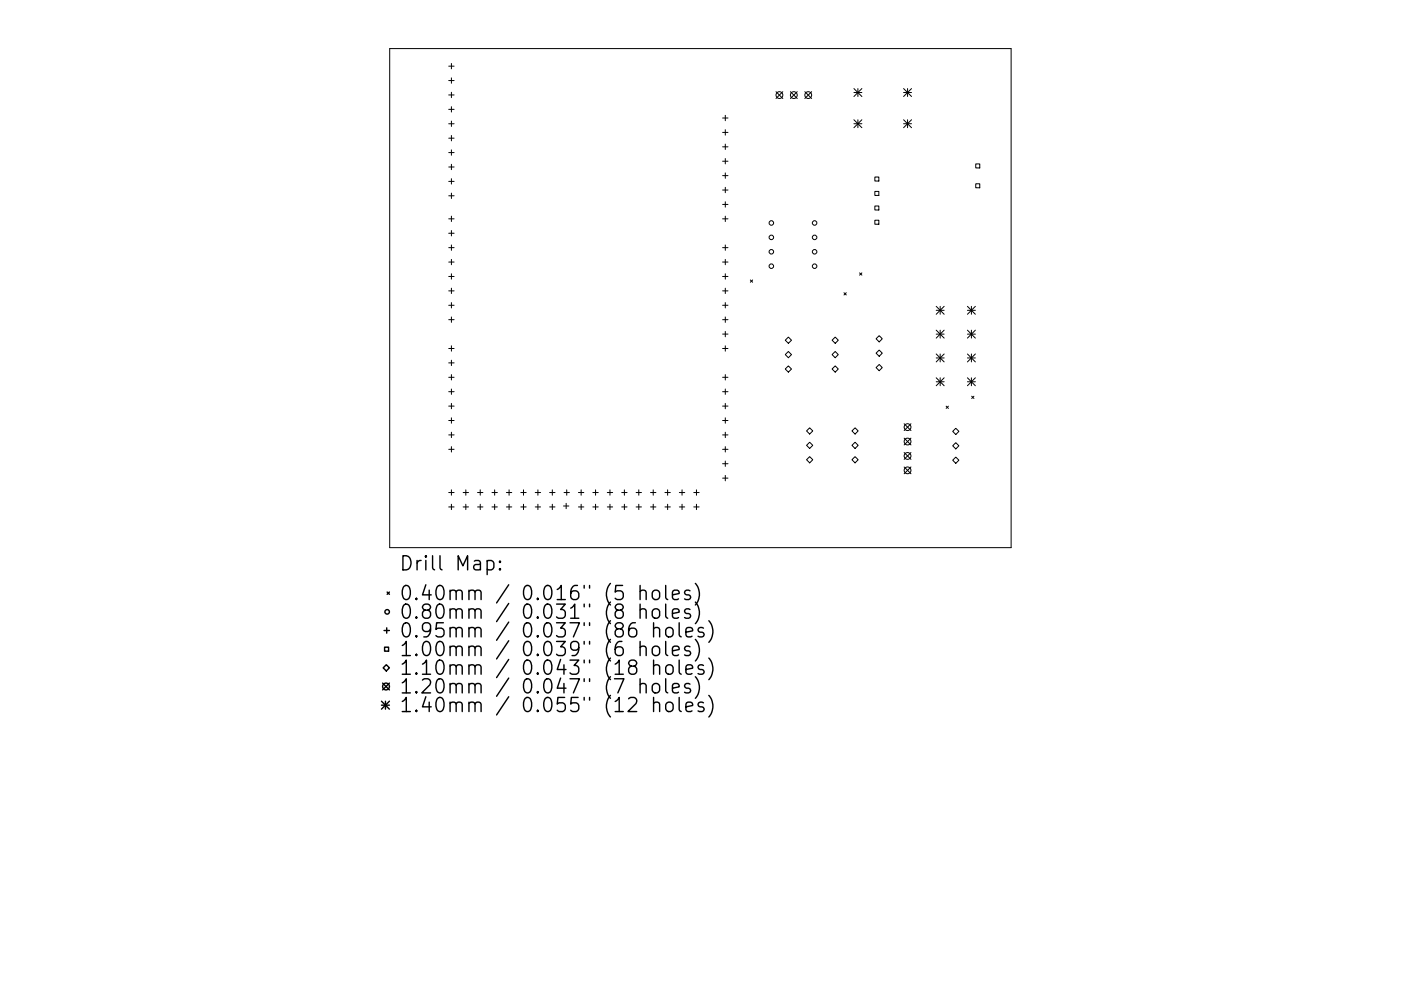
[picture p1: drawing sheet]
<svg xmlns="http://www.w3.org/2000/svg" width="297mm" height="210mm" viewBox="0 0 297 210" stroke-linecap="round" stroke-linejoin="round" font-family="sans-serif">
<defs><g id="words">
<g font-size="4.2">
<text x="84.6" y="121.1">Drill Map:</text>
<text x="84.6" y="127.4">0.40mm / 0.016&quot; (5 holes)</text>
<text x="84.6" y="131.3">0.80mm / 0.031&quot; (8 holes)</text>
<text x="84.6" y="135.3">0.95mm / 0.037&quot; (86 holes)</text>
<text x="84.6" y="139.2">1.00mm / 0.039&quot; (6 holes)</text>
<text x="84.6" y="143.2">1.10mm / 0.043&quot; (18 holes)</text>
<text x="84.6" y="147.2">1.20mm / 0.047&quot; (7 holes)</text>
<text x="84.6" y="151.1">1.40mm / 0.055&quot; (12 holes)</text>
</g>
</g></defs>
<g fill="none" stroke="#000" stroke-width=".21">
<path d="M82.6 10.3h131.8v105.9h-131.8zM95.1 14h1.2M95.1 17.1h1.2M95.7 13.5v1.1M95.7 16.5v1.2M95.7 19.6v1.1M164.5 19.5l1.5 1.4M166 19.5l-1.5 1.4M167.6 19.5l1.4 1.4M169 19.5l-1.4 1.4M170.6 19.5l1.5 1.4M172.1 19.5l-1.5 1.4"/>
<path d="M181 19.6h1.7M181 18.8l1.7 1.7M181.9 18.8v1.7M182.7 18.8l-1.7 1.7M191.6 18.8l1.7 1.7M191.6 19.6h1.7M192.4 18.8v1.7M193.3 18.8l-1.7 1.7M95.1 20.1h1.2M95.1 23.2h1.2M95.1 26.3h1.2M95.1 29.3h1.2"/>
<path d="M95.1 32.4h1.2M95.1 35.4h1.2M95.1 38.5h1.2M95.7 22.6v1.2M95.7 25.7v1.1M95.7 28.7v1.2M95.7 31.8v1.1M95.7 34.9v1.1M95.7 37.9v1.2M153.2 25h1.1M153.2 28.1h1.1M153.2 31.1h1.1"/>
<path d="M153.2 34.2h1.1M153.2 37.3h1.1M153.8 24.5v1.1M153.8 27.5v1.2M153.8 30.6v1.1M153.8 33.6v1.2M153.8 36.7v1.1M153.8 39.7v1.2M181 26.3h1.7M181 25.4l1.7 1.7M181.9 25.4v1.7M182.7 25.4l-1.7 1.7"/>
<path d="M185.5 37.6h.8v.8h-.8zM191.6 26.3h1.7M191.6 25.4l1.7 1.7M192.4 25.4v1.7M193.3 25.4l-1.7 1.7M206.9 34.8h.8v.8h-.8zM206.9 39h.8v.8h-.8zM95.1 41.5h1.2M95.1 46.4h1.2M95.1 49.5h1.2M95.1 52.5h1.2M95.1 55.6h1.2"/>
<path d="M95.1 58.7h1.2M95.7 41v1.1M95.7 45.9v1.1M95.7 48.9v1.2M95.7 52v1.1M95.7 55v1.2M95.7 58.1v1.1M153.2 46.4h1.1M153.2 52.5h1.1M153.2 55.6h1.1M153.2 58.7h1.1M153.2 40.3h1.1"/>
<path d="M153.2 43.4h1.1M153.8 42.8v1.1M153.8 45.9v1.1M153.8 52v1.1M153.8 55v1.2M153.8 58.1v1.1M159.1 59.4l.5 .5M159.6 59.4l-.5 .5M182.3 57.9l.4 .5M182.7 57.9l-.4 .5M185.5 40.6h.8v.9h-.8zM185.5 43.7h.8v.9h-.8z"/>
<path d="M185.5 46.7h.8v.9h-.8zM95.1 61.7h1.2M95.1 64.8h1.2M95.1 67.8h1.2M95.1 73.9h1.2M95.1 77h1.2M95.7 61.1v1.2M95.7 64.2v1.1M95.7 67.3v1.1M95.7 73.4v1.1M95.7 76.4v1.2M95.7 79.5v1.1"/>
<path d="M153.2 61.7h1.1M153.2 64.8h1.1M153.2 67.8h1.1M153.2 73.9h1.1M153.2 70.9h1.1M153.8 61.1v1.2M153.8 64.2v1.1M153.8 67.3v1.1M153.8 70.3v1.2M153.8 73.4v1.1M153.8 79.5v1.1M166.5 72.2l.7-.7 .6 .7-.6 .6z"/>
<path d="M166.5 78.3l.7-.7 .6 .7-.6 .7zM167.2 74.6l.6 .6-.6 .7-.7-.7zM176.4 72.2l.7-.7 .6 .7-.6 .6zM176.4 78.3l.7-.7 .6 .7-.6 .7zM177.1 74.6l.6 .6-.6 .7-.7-.7zM178.9 62.1l.5 .5M179.4 62.1l-.5 .5M185.7 71.9l.7-.7 .7 .7-.7 .6zM185.7 74.9l.7-.6 .7 .6-.7 .7zM186.4 77.3l.7 .7-.7 .7-.7-.7zM198.5 70.9h1.7M198.5 65l1.7 1.7"/>
<path d="M198.5 65.8h1.7M198.5 70l1.7 1.7M198.5 75.1l1.7 1.7M198.5 75.9h1.7M199.3 65v1.7M199.3 70v1.7M199.3 75.1v1.7M200.2 65l-1.7 1.7M200.2 70l-1.7 1.7M200.2 75.1l-1.7 1.7M205.1 70.9h1.7M205.1 65.8h1.7"/>
<path d="M205.1 75.9h1.7M205.1 65l1.7 1.7M205.1 70l1.7 1.7M205.1 75.1l1.7 1.7M206 65v1.7M206 70v1.7M206 75.1v1.7M206.8 65l-1.7 1.7M206.8 70l-1.7 1.7M206.8 75.1l-1.7 1.7M95.1 80h1.2M95.1 83.1h1.2"/>
<path d="M95.1 86.2h1.2M95.1 89.2h1.2M95.1 92.3h1.2M95.1 95.3h1.2M95.7 82.5v1.2M95.7 85.6v1.1M95.7 88.6v1.2M95.7 91.7v1.1M95.7 94.8v1.1M153.2 80h1.1M153.2 83.1h1.1M153.2 86.2h1.1"/>
<path d="M153.2 89.2h1.1M153.2 92.3h1.1M153.2 95.3h1.1M153.2 98.4h1.1M153.8 82.5v1.2M153.8 85.6v1.1M153.8 88.6v1.2M153.8 91.7v1.1M153.8 94.8v1.1M153.8 97.8v1.2M171 91.4l.7-.6 .6 .6-.6 .7zM171.7 93.8l.6 .7-.6 .6-.7-.6z"/>
<path d="M171.7 96.9l.6 .6-.6 .7-.7-.7zM180.6 91.4l.7-.6 .7 .6-.7 .7zM181.3 93.8l.7 .7-.7 .6-.7-.6zM181.3 96.9l.7 .6-.7 .7-.7-.7zM191.7 89.9l1.4 1.4M191.7 93l1.4 1.4M191.7 96l1.4 1.5M191.7 99.1l1.4 1.4M193.1 89.9l-1.4 1.4M193.1 93l-1.4 1.4M193.1 96l-1.4 1.5M193.1 99.1l-1.4 1.4"/>
<path d="M198.5 80.2l1.7 1.6M198.5 81h1.7M199.3 80.2v1.6M200.2 80.2l-1.7 1.6M200.6 86.2l.5 .5M201.1 86.2l-.5 .5M202 91.5l.6-.6 .7 .6-.7 .7zM202 94.6l.6-.7 .7 .7-.7 .6zM202.6 97l.7 .6-.7 .7-.6-.7zM205.1 81h1.7M205.1 80.2l1.7 1.6M206 80.2v1.6"/>
<path d="M206 84.1l.5 .4M206.5 84.1l-.5 .4M206.8 80.2l-1.7 1.6M95.1 104.5h1.2M95.1 107.6h1.2M95.7 103.9v1.2M95.7 107v1.1M98.2 104.5h1.1M98.2 107.6h1.1M98.8 103.9v1.2M98.8 107v1.1M101.2 104.5h1.2"/>
<path d="M101.2 107.6h1.2M101.8 103.9v1.2M101.8 107v1.1M104.3 104.5h1.1M104.3 107.6h1.1M104.9 103.9v1.2M104.9 107v1.1M107.4 104.5h1.1M107.4 107.6h1.1M107.9 103.9v1.2M107.9 107v1.1M110.4 104.5h1.2"/>
<path d="M110.4 107.6h1.2M111 103.9v1.2M111 107v1.1M113.5 104.5h1.1M113.5 107.6h1.1M114 103.9v1.2M114 107v1.1M116.5 104.5h1.2M116.5 107.6h1.2M117.1 103.9v1.2M117.1 107v1.1M119.5 107.4h1.1"/>
<path d="M119.6 104.5h1.1M120 106.8v1.1M120.2 103.9v1.2M122.6 104.5h1.2M122.6 107.6h1.2M123.2 103.9v1.2M123.2 107v1.1M125.7 104.5h1.1M125.7 107.6h1.1M126.3 103.9v1.2M126.3 107v1.1M128.8 104.5h1.1"/>
<path d="M128.8 107.6h1.1M129.3 103.9v1.2M129.3 107v1.1M131.8 104.5h1.2M131.8 107.6h1.2M132.4 103.9v1.2M132.4 107v1.1M134.9 104.5h1.1M134.9 107.6h1.1M135.4 103.9v1.2M135.4 107v1.1M137.9 104.5h1.2"/>
<path d="M137.9 107.6h1.2M138.5 103.9v1.2M138.5 107v1.1M141 104.5h1.1M141 107.6h1.1M141.6 103.9v1.2M141.6 107v1.1M144 104.5h1.2M144 107.6h1.2M144.6 103.9v1.2M144.6 107v1.1M147.1 104.5h1.1"/>
<path d="M147.1 107.6h1.1M147.7 103.9v1.2M147.7 107v1.1M153.2 101.4h1.1M153.8 100.9v1.1"/>
<circle cx="165.2" cy="20.2" r=".72"/>
<circle cx="168.3" cy="20.2" r=".72"/>
<circle cx="171.4" cy="20.2" r=".72"/>
<circle cx="163.5" cy="50.4" r=".48"/>
<circle cx="163.5" cy="47.3" r=".48"/>
<circle cx="163.5" cy="53.4" r=".48"/>
<circle cx="163.5" cy="56.5" r=".48"/>
<circle cx="172.7" cy="50.4" r=".48"/>
<circle cx="172.7" cy="47.3" r=".48"/>
<circle cx="172.7" cy="53.4" r=".48"/>
<circle cx="172.7" cy="56.5" r=".48"/>
<circle cx="192.4" cy="96.7" r=".72"/>
<circle cx="192.4" cy="99.8" r=".72"/>
<circle cx="192.4" cy="90.6" r=".72"/>
<circle cx="192.4" cy="93.7" r=".72"/>
</g>
<g fill="none" stroke="#000" stroke-width=".3">
<path d="M103.3 119.1l.8-.2 .6 .6v.8l-.3 .5-.3 .1-.8-.1M106 119.1l.1 .1-.1 .1-.1-.1 .1-.1v.2M81.4 133.8h1.2M81.5 137.3h.9v.9h-.9zM82 133.2v1.1M82.1 125.6l.5 .5M82.6 125.6l-.5 .5M106 120.6l.1 .2-.1 .1-.1-.1 .1-.2v.3M135.7 125.5a.74 .74 0 0 1 1.3 .1v1.6M135.7 129.5a.74 .74 0 0 1 1.3 .1v1.6M135.7 137.4a.74 .74 0 0 1 1.3 .1v1.6M135.7 124.2v3"/>
<path d="M135.7 128.2v3M135.7 136.1v3M138.4 125.5a.81 .81 0 0 1 .8-.3 .81 .81 0 0 1 .7 .6v.8a.81 .81 0 0 1-.8 .6 .81 .81 0 0 1-.8-.6v-.8zM138.4 129.5a.81 .81 0 0 1 .8-.3 .81 .81 0 0 1 .7 .5v.9a.81 .81 0 0 1-.8 .6 .81 .81 0 0 1-.8-.6v-.9zM138.4 137.4a.81 .81 0 0 1 .8-.3 .81 .81 0 0 1 .7 .6v.8a.81 .81 0 0 1-.8 .6 .81 .81 0 0 1-.8-.6v-.8zM138.6 133.4a.74 .74 0 0 1 1.3 .2v1.5M138.6 132.1v3M141.1 124.2v2.6l.5 .4M141.1 128.2v2.5l.5 .5M141.1 136.1v2.6l.5 .4M141.3 133.4a.81 .81 0 0 1 .8-.3 .81 .81 0 0 1 .6 .6v.9a.81 .81 0 0 1-.8 .6 .81 .81 0 0 1-.8-.6v-.9zM142.6 126.2l1.4-.3-.1-.5-.9-.2-.4 .4v1.2l.1 .3 .3 .1 .9-.1"/>
<path d="M142.6 130.2l1.4-.3-.1-.6-.9-.1-.4 .4v1.1l.1 .3 .3 .2 .9-.2M142.6 138.1l1.4-.3-.1-.6-.9-.1-.4 .4v1.2l.1 .2 .3 .2 .9-.2M144 132.1v2.6l.4 .4M145.4 134.1l1.5-.3-.2-.5-.8-.2-.5 .5v1.1l.2 .3 .3 .1 .8-.1M146.3 125.4l-.7-.2-.5 .4 .2 .5 1 .3 .1 .2-.1 .5-.3 .1-.9-.1M146.3 129.3l-.7-.1-.5 .4 .2 .4 1 .3 .1 .3-.1 .4-.3 .2-.9-.2M146.3 137.2l-.7-.1-.5 .4 .2 .4 1 .3 .1 .3-.1 .4-.3 .2-.9-.2M147.4 123.8a3.4 3.4 0 0 1 0 4.6M147.4 127.7a3.4 3.4 0 0 1 0 4.6M147.4 135.7a3.4 3.4 0 0 1 0 4.5M149.1 133.3l-.7-.2-.4 .5 .1 .4 1 .3 .2 .3-.2 .4-.2 .1-.9-.1M150.3 131.7a3.4 3.4 0 0 1 0 4.6"/>
<path d="M150.3 139.6a3.4 3.4 0 0 1 0 4.6M80.9 148.8l1.7 1.7M80.9 149.6h1.7M81.1 144.9l1.5 1.5M81.2 141.7l.7-.7 .7 .7-.7 .7zM81.7 148.8v1.7M82.6 144.9l-1.5 1.5M82.6 148.8l-1.7 1.7M135.7 145.3a.74 .74 0 0 1 1.3 .1v1.6M135.7 144v3M138.4 145.3a.81 .81 0 0 1 .8-.3 .81 .81 0 0 1 .7 .6v.8a.81 .81 0 0 1-.8 .6 .81 .81 0 0 1-.8-.6v-.8zM138.6 141.3a.74 .74 0 0 1 1.3 .2v1.5"/>
<path d="M138.6 149.3a.75 .75 0 0 1 1.3 .1v1.6M138.6 140v3M138.6 148v3M141.1 144v2.6l.5 .4M141.3 141.3a.81 .81 0 0 1 .8-.3 .81 .81 0 0 1 .6 .6v.9a.81 .81 0 0 1-.8 .6 .81 .81 0 0 1-.8-.6v-.9zM141.3 149.3a.81 .81 0 0 1 .8-.3 .81 .81 0 0 1 .6 .5v.9a.81 .81 0 0 1-.8 .6 .81 .81 0 0 1-.8-.6v-.9zM142.6 146l1.4-.3-.1-.5-.9-.2-.4 .4v1.2l.1 .3 .3 .1 .9-.1M144 140v2.6l.4 .4M144 148v2.5l.4 .5M145.4 142l1.5-.2-.2-.6-.8-.2-.5 .5v1.1l.2 .3 .3 .1 .8-.1M145.4 150l1.5-.3-.2-.6-.8-.1-.5 .4v1.1l.2 .3 .3 .2 .8-.2M146.3 145.2l-.7-.2-.5 .4 .2 .5 1 .3 .1 .2-.1 .5-.3 .1-.9-.1"/>
<path d="M147.4 143.6a3.4 3.4 0 0 1 0 4.6M149.1 141.2l-.7-.2-.4 .5 .1 .4 1 .3 .2 .3-.2 .4-.2 .1-.9-.1M149.1 149.1l-.7-.1-.4 .4 .1 .4 1 .3 .2 .3-.2 .4-.2 .2-.9-.2M150.3 147.5a3.4 3.4 0 0 1 0 4.6"/>
<circle cx="82.1" cy="129.8" r=".48"/>
<circle cx="81.8" cy="145.7" r=".72"/>
</g>
<use href="#words"/>
</svg>
